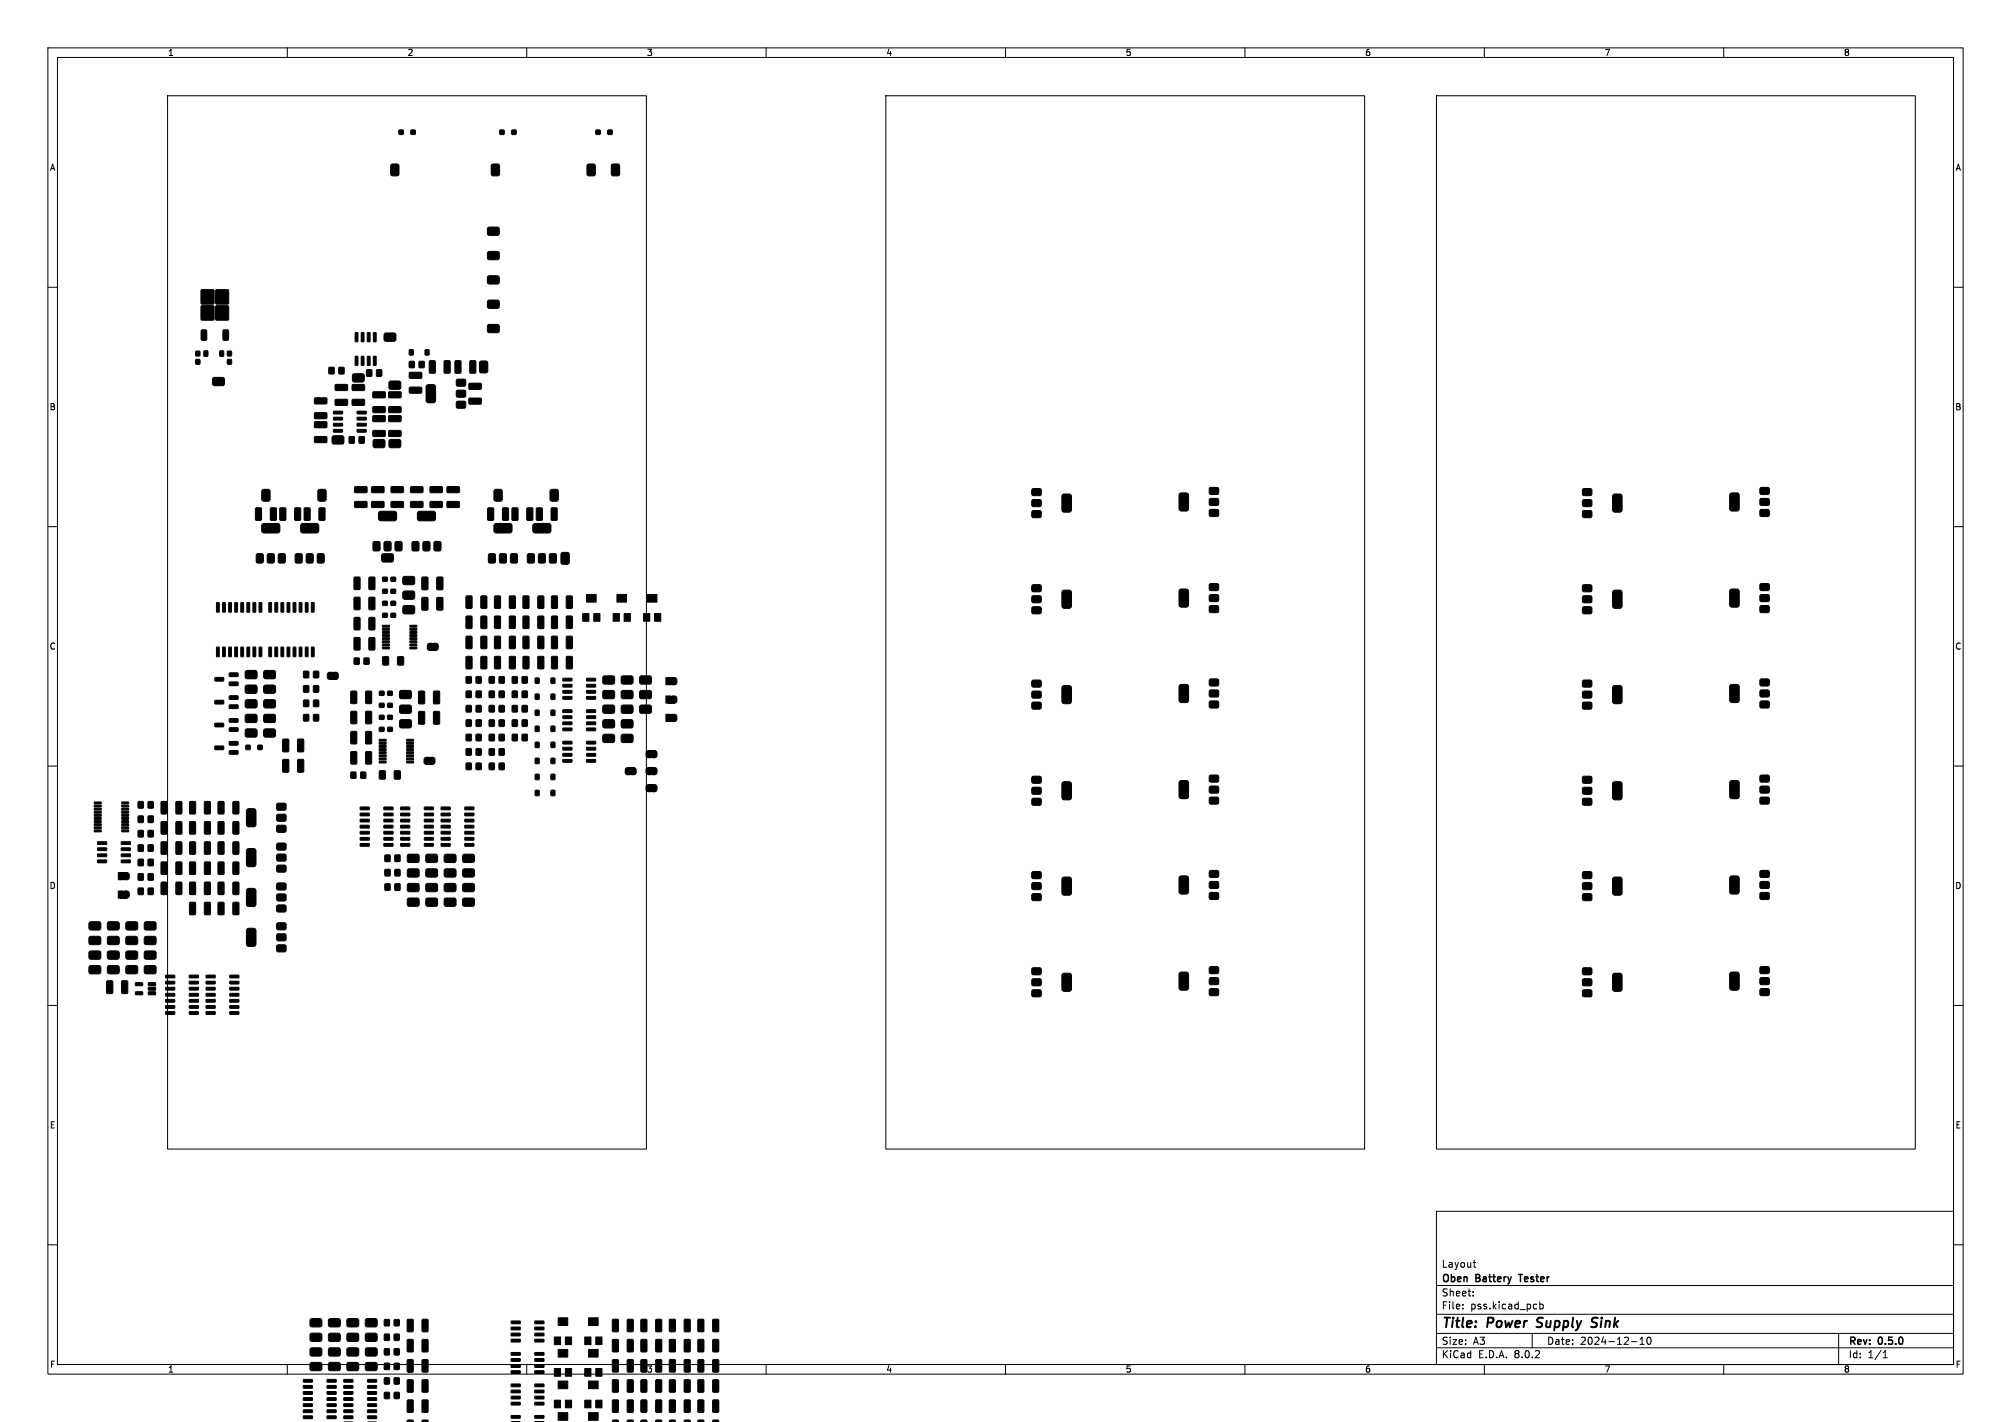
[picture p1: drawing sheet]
<svg xmlns="http://www.w3.org/2000/svg" width="420mm" height="297mm" viewBox="0 0 420 297" stroke-linecap="round" stroke-linejoin="round" font-family="sans-serif">
<defs><g id="words">
<g font-size="2.8">
<text x="301" y="277.9">Title:</text>
<text x="310.6" y="277.9">Power</text>
<text x="321.8" y="277.9">Supply</text>
<text x="334.1" y="277.9">Sink</text>
</g>
<g font-size="2.1">
<text x="301" y="268.2">Oben</text>
<text x="301" y="265">Layout</text>
<text x="308.3" y="268.2">Battery</text>
<text x="318" y="268.2">Tester</text>
<text x="301" y="273.7">File:</text>
<text x="301" y="271">Sheet:</text>
<text x="307.1" y="273.7">pss.kicad_pcb</text>
<text x="301" y="281.1">Size:</text>
<text x="307.6" y="281.1">A3</text>
<text x="323" y="281.1">Date:</text>
<text x="330" y="281.1">2024-12-10</text>
<text x="386" y="281.3">Rev:</text>
<text x="392.4" y="281.3">0.5.0</text>
<text x="301" y="283.9">KiCad</text>
<text x="308.7" y="283.9">E.D.A.</text>
<text x="316.3" y="283.9">8.0.2</text>
<text x="386" y="283.9">Id:</text>
<text x="390.1" y="283.9">1/1</text>
</g>
<g font-size="1.8">
<text x="35" y="11.9">1</text>
<text x="85" y="11.9">2</text>
<text x="135" y="11.9">3</text>
<text x="185" y="11.9">4</text>
<text x="235" y="11.9">5</text>
<text x="285" y="11.9">6</text>
<text x="335" y="11.9">7</text>
<text x="385" y="11.9">8</text>
<text x="10.3" y="35.9">A</text>
<text x="408.3" y="35.9">A</text>
<text x="10.3" y="85.9">B</text>
<text x="408.2" y="85.9">B</text>
<text x="10.3" y="135.9">C</text>
<text x="408.2" y="135.9">C</text>
<text x="10.3" y="185.9">D</text>
<text x="408.2" y="185.9">D</text>
<text x="10.3" y="235.9">E</text>
<text x="408.3" y="235.9">E</text>
<text x="10.3" y="285.9">F</text>
<text x="35" y="286.9">1</text>
<text x="85" y="286.9">2</text>
<text x="135" y="286.9">3</text>
<text x="185" y="286.9">4</text>
<text x="235" y="286.9">5</text>
<text x="285" y="286.9">6</text>
<text x="335" y="286.9">7</text>
<text x="385" y="286.9">8</text>
<text x="408.3" y="285.9">F</text>
</g>
</g></defs>
<g fill="none" stroke="#000" stroke-width=".21">
<path d="M10 10h400v277h-400zM12 12h396v273h-396zM35 20h100v220h-100zM60 10v2M110 10v2M160 10v2M185 20h100v220h-100zM210 10v2M260 10v2M300 20h100v220h-100zM310 10v2M360 10v2"/>
<path d="M10 60h2M408 60h2M10 110h2M408 110h2M10 160h2M408 160h2M10 210h2M408 210h2M10 260h2M300 253h108v32h-108zM408 260h2M300 278.5h108"/>
<path d="M300 274.5h108M300 268.5h108M305.5 273.2v.2M305.5 272.5v.1M307.7 270.5v.2M307.7 269.8v.1M307.7 263.7h.5M307.9 264.6l.3 .1M320 278.5v3M321.6 271.9v1.5M321.6 272.5l.4-.1 .3 .3-.1 .6h-.6M342.5 279.7l.4-.4v1.5"/>
<path d="M344.2 279.4l.1-.1a.8 .8 0 0 1 .5 .7 .8 .8 0 0 1-.5 .8 .99 .99 0 0 1-.1-1.4zM384 278.5v6.5M60 285v2M110 285v2M160 285v2M210 285v2M260 285v2M300 281.5h108M310 285v2M340.7 280.2h1.2M342.5 280.8h.9M360 285v2"/>
<path d="M393.3 283.6h.9M393.3 282.5l.4-.4v1.5"/>
</g>
<path d="M320.9 277.1l.2 .1M321.2 275.4l-.1 .6M333.4 277a.85 .85 0 0 1-1.1 .1M333.4 275.2l-.7 .1-.2 .5 .1 .3 .7 .2" fill="none" stroke="#000" stroke-width=".4"/>
<path d="M317.1 266.2h.9" fill="none" stroke="#000" stroke-width=".3"/>
<path d="M89.7 134.3h1.3v1.5h-1.3zM68.9 140.4h1.3v1.5h-1.3zM89.1 158.2h1.3v1.5h-1.3zM135.4 156.8h1.3v1.5h-1.3zM139.6 141.5h1.3v1.5h-1.3zM139.6 145.4h1.3v1.5h-1.3zM139.6 149.2h1.3v1.5h-1.3zM131.1 160.3h1.3v1.5h-1.3zM135.4 160.3h1.3v1.5h-1.3zM135.4 163.9h1.3v1.5h-1.3zM25.2 186.1h1.3v1.5h-1.3zM25.2 182.3h1.3v1.5h-1.3z" fill="#000"/>
<g fill="#000" stroke="#000" stroke-width=".21">
<path d="M81.7 34.4l.3-.2h.9l.4 .2v1.9l-.1 .4h-1.2l-.3-.1zM83.3 27.2h.9v.8h-.9zM85.8 27.2h.9v.8h-.9zM102.7 34.4l.3-.2h.9l.4 .2v1.9l-.1 .4h-1.2l-.3-.1zM104.4 27.2h.9v.8h-.9zM106.9 27.2h.9v.8h-.9zM122.7 34.4l.3-.2h.9l.4 .2v1.9l-.1 .4h-1.2l-.3-.1zM124.5 27.2h.8v.8h-.8zM127 27.2h.8v.8h-.8zM127.7 34.4l.4-.2h.9l.3 .2 .1 1.9-.2 .4h-1.1l-.4-.1zM101.9 57.8l.3-.2 1.9 .1 .2 .3-.1 1.2-.3 .1h-1.9l-.2-.4zM101.9 52.7l.3-.2 1.9 .1 .2 .3-.1 1.2-.3 .2-1.9-.1-.2-.4z"/>
<path d="M101.9 47.6l.3-.2 1.9 .1 .2 .4-.1 1.1-.3 .2-1.9-.1-.2-.4zM40.9 75.1h.8v.9h-.8zM40.9 73.4h.8v.9h-.8zM42 63.9h2.6v2.9h-2.6zM42 60.6h2.6v2.9h-2.6zM42.1 69l.8-.1 .3 .1v1.8l-.2 .3h-.8l-.2-.2zM42.6 73.3h.8v1.1h-.8zM45.1 63.9h2.6v2.9h-2.6zM45.1 60.6h2.6v2.9h-2.6zM45.9 73.3h.8v1.1h-.8zM46.6 69l.9-.1 .2 .1v1.8l-.1 .3h-.8l-.2-.2zM47.5 75.1h.8v.9h-.8z"/>
<path d="M47.5 73.4h.8v.9h-.8zM68.7 76.8h1v1.3h-1zM70.8 76.8h1v1.3h-1zM74.2 69.5h.5v1.9l-.5-.1zM74.2 74.4l.5 .1v1.8h-.5zM75.5 69.5h.5l-.1 1.9-.5-.1zM75.5 74.4l.5 .1-.1 1.8h-.5zM73.7 78.2l.3-.1h1.9l.2 .4-.1 1.1-.3 .2-1.9-.1-.2-.3zM76.6 77.3h1v1.3h-1zM76.7 69.5h.6l-.1 1.9-.5-.1zM76.7 74.4l.6 .1-.1 1.8h-.5zM78 69.5h.6l-.1 1.9-.5-.1z"/>
<path d="M78 74.4l.6 .1-.1 1.8h-.5zM78.7 77.3h1v1.3h-1zM80.3 69.7l.3-.2 1.9 .1 .2 .4-.1 1.1-.3 .2-1.9-.1-.2-.3zM85.5 73.1h.8v1h-.8zM85.5 75.5h1v1.3h-1zM85.5 77.8h2.4l.2 .2v.9l-.2 .1h-2.3l-.1-.2zM87.6 75.5h1v1.3h-1zM88.8 73.1h.8v1h-.8zM89.7 75.4l1-.1 .2 .2v2.2l-.1 .2-.9 .1-.2-.2zM92.8 75.4l1-.1 .2 .2v2.2l-.1 .2-.9 .1-.2-.2zM95.1 75.4l.9-.1 .3 .2v2.2l-.2 .2-.9 .1-.2-.2zM98.2 75.4l.9-.1 .3 .2v2.2l-.2 .2-.9 .1-.2-.2z"/>
<path d="M100.3 75.5l1.2-.1 .3 .2 .1 1.9-.2 .3-1.1 .1-.4-.2-.1-1.9zM101.9 67.9l.3-.2 1.9 .1 .2 .4-.1 1.1-.3 .2-1.9-.1-.2-.3zM101.9 62.8l.3-.1h1.9l.2 .4-.1 1.1-.3 .2-1.9-.1-.2-.3zM44.5 79l.3-.2 1.9 .1 .2 .3-.1 1.2-.3 .2-1.9-.1-.2-.4zM65.7 91.2h2.4l.2 .2v.9l-.3 .2-2.2-.1-.2-.2zM65.7 88.1h2.4l.2 .2v.9l-.3 .2-2.2-.1-.2-.2zM65.7 86.3l2.4-.1 .2 .2v.9l-.3 .2h-2.2l-.2-.3zM65.7 83.2l2.4-.1 .2 .2v.9l-.3 .2h-2.2l-.2-.3zM69.4 91.2l.4-.2 1.9 .1 .1 .3v1.2l-.4 .2-1.9-.1-.2-.4zM69.7 89.7h1.8l.1 .5-1.9 .1zM69.7 88.5l1.8-.1 .1 .5-1.9 .1zM69.7 87.2l1.8-.1 .1 .5-1.9 .1z"/>
<path d="M69.7 85.9h1.8l.1 .5-1.9 .1zM70 83.5l2.5-.1 .1 .2v.9l-.2 .2h-2.3l-.1-.3zM70 80.4l2.5-.1 .1 .2v.9l-.2 .2h-2.3l-.1-.3zM72.9 91.2h1.1v1.3h-1.1zM74.6 85.9h1.8l.1 .5-1.8 .1zM74.6 87.2l1.8-.1 .1 .5-1.8 .1zM74.6 88.5l1.8-.1 .1 .5-1.8 .1zM74.6 89.7h1.8l.1 .5-1.8 .1zM75 91.2h1.1v1.3h-1.1zM73.6 80.4l2.4-.1 .2 .2-.1 .9-.2 .2h-2.2l-.2-.3zM73.6 83.5l2.4-.1 .2 .2-.1 .9-.2 .2h-2.2l-.2-.3zM78 91.9l.3-.1 1.9 .1 .2 .3-.1 1.1-.3 .2-1.9-.1-.2-.3z"/>
<path d="M77.9 90l2.4-.1 .2 .2v.9l-.3 .2h-2.2l-.2-.3zM77.9 86.9l2.4-.1 .2 .2v.9l-.3 .2h-2.2l-.2-.3zM77.9 85l2.4-.1 .2 .3v.9l-.3 .1h-2.2l-.2-.2zM77.9 81.9l2.4-.1 .2 .3v.9l-.3 .1h-2.2l-.2-.2zM81.3 91.9l.3-.1 1.9 .1 .2 .3-.1 1.1-.3 .2-1.9-.1-.2-.3zM81.3 79.8l.3-.2 1.9 .1 .2 .3-.1 1.2-.3 .1-1.9-.1-.2-.3zM81.2 85l2.4-.1 .2 .3v.9l-.3 .1h-2.2l-.2-.2zM81.2 81.9l2.4-.1 .2 .3v.9l-.3 .1h-2.2l-.2-.2zM81.2 86.9l2.4-.1 .2 .2v.9l-.3 .2h-2.2l-.2-.3zM81.2 90l2.4-.1 .2 .2v.9l-.3 .2h-2.2l-.2-.3zM85.5 80.9h2.4l.2 .2v.9l-.2 .1h-2.3l-.1-.2zM89.1 80.5l.3-.2h1.1l.4 .3 .1 3-.3 .5h-1.3l-.4-.2v-3.1z"/>
<path d="M95.3 79.3l.4-.1h1.4l.2 .4-.1 .9-.3 .2-1.5-.1-.1-.3zM95.4 81.5h1.7l.2 .4-.1 .9-.3 .2-1.5-.1-.1-.3v-.9zM95.3 83.9l.4-.1h1.4l.2 .4-.1 .9-.3 .2-1.5-.1-.1-.3zM98 83.2l2.4-.1 .1 .3v.9l-.2 .1h-2.2l-.2-.2zM98 80.1l2.4-.1 .1 .3v.9l-.2 .1h-2.2l-.2-.2zM53.6 115.8l.3-.2h.8l.2 .2 .1 1.4-.2 .4h-.9l-.3-.1zM53.4 106.1h1l.2 .1v2.3l-.1 .2h-.9l-.2-.2zM54.8 109.5l.4-.2 3 .1 .2 .3v1.4l-.4 .2h-3.1l-.2-.5v-1.1zM54.8 102.3l1.2-.1 .3 .2 .1 1.9-.2 .3-1.1 .1-.4-.2v-1.9zM55.9 115.8l.3-.2h.8l.2 .2 .1 1.4-.2 .4h-.9l-.3-.1zM56.5 106.1h1l.2 .1v2.3l-.1 .2h-.9l-.2-.2zM58.5 106.1h1l.2 .1v2.3l-.1 .2h-.9l-.3-.2z"/>
<path d="M58.2 115.8l.3-.2h.8l.2 .2 .1 1.4-.2 .4h-.9l-.3-.1zM61.6 106.1h1l.2 .1v2.3l-.1 .2h-.9l-.3-.2zM61.7 115.8l.3-.2h.9l.2 .2v1.4l-.1 .4h-1l-.3-.1zM62.9 109.5l.4-.2 3 .1 .3 .3-.1 1.4-.4 .2h-3.1l-.2-.5v-1.1zM63.6 106.1h.9l.3 .1v2.3l-.2 .2h-.9l-.2-.2zM64 115.8l.3-.2h.9l.2 .2v1.4l-.1 .4h-1l-.3-.1zM66.7 106.1h.9l.3 .1v2.3l-.2 .2h-.9l-.2-.2zM66.3 115.8l.3-.2h.9l.2 .2v1.4l-.1 .4h-1l-.3-.1zM66.5 102.3l1.2-.1 .3 .2 .1 1.9-.2 .3-1.1 .1-.3-.2-.1-1.9zM74.1 104.8l2.4-.1 .2 .3v.9l-.3 .1h-2.2l-.2-.2zM74.1 101.7l2.4-.1 .2 .3v.9l-.3 .1h-2.2l-.2-.2zM78 113.2l.3-.1h.8l.2 .1 .1 1.5-.2 .3-.9 .1-.3-.2z"/>
<path d="M79.2 106.9l.3-.1h3.1l.2 .4v1.3l-.5 .3-3-.1-.3-.4v-1.1zM79.8 115.8l.3-.2 1.9 .1 .2 .4-.1 1.1-.3 .2-1.9-.1-.2-.3zM77.7 101.7l2.4-.1 .1 .3v.9l-.2 .1h-2.3l-.1-.2zM77.7 104.8l2.4-.1 .1 .3v.9l-.2 .1h-2.3l-.1-.2zM80.3 113.2l.3-.1h.8l.2 .1 .1 1.5-.2 .3-.9 .1-.3-.2zM82.6 113.2l.3-.1h.8l.2 .1 .1 1.5-.2 .3-.9 .1-.3-.2zM81.7 101.7l2.4-.1 .2 .3v.9l-.3 .1h-2.2l-.2-.2zM81.7 104.8l2.4-.1 .2 .3v.9l-.3 .1h-2.2l-.2-.2zM86.1 113.2l.3-.1h.8l.2 .1 .1 1.5-.1 .3-1 .1-.3-.2zM87.3 106.9l.4-.1h3l.3 .4-.1 1.3-.4 .3-3.1-.1-.2-.4v-1.1zM85.8 101.7l2.4-.1 .2 .3-.1 .9-.2 .1h-2.2l-.2-.2zM85.8 104.8l2.4-.1 .2 .3-.1 .9-.2 .1h-2.2l-.2-.2z"/>
<path d="M88.4 113.2l.3-.1h.8l.2 .1 .1 1.5-.1 .3-1 .1-.3-.2zM90.7 113.2l.3-.1h.8l.2 .1 .1 1.5-.1 .3-1 .1-.3-.2zM89.8 101.7l2.5-.1 .1 .3v.9l-.2 .1h-2.3l-.1-.2zM89.8 104.8l2.5-.1 .1 .3v.9l-.2 .1h-2.3l-.1-.2zM93.4 104.8l2.4-.1 .2 .3v.9l-.3 .1h-2.2l-.2-.2zM93.4 101.7l2.4-.1 .2 .3v.9l-.3 .1h-2.2l-.2-.2zM101.9 106.1h1l.2 .1v2.3l-.1 .2h-.9l-.3-.2zM102.1 115.8l.3-.2h.8l.2 .2 .1 1.4-.2 .4h-.9l-.3-.1zM103.2 102.4l.4-.2h.9l.3 .2 .1 1.9-.2 .3-1.1 .1-.4-.2zM103.3 109.5l.3-.2 3.1 .1 .2 .3v1.4l-.5 .2h-3l-.3-.5 .1-1.1zM104.4 115.8l.3-.2h.8l.2 .2 .1 1.4-.2 .4h-.9l-.3-.1zM105 106.1h1l.2 .1v2.3l-.1 .2h-.9l-.3-.2z"/>
<path d="M106.7 115.8l.3-.2h.8l.2 .2 .1 1.4-.2 .4h-.9l-.3-.1zM107 106.1h1l.2 .1v2.3l-.2 .2h-.8l-.3-.2zM110.2 115.8l.3-.2h.9l.1 .2 .1 1.4-.1 .4h-1l-.3-.1zM110.1 106.1h1l.2 .1v2.3l-.2 .2h-.8l-.3-.2zM111.4 109.5l.4-.2 3 .1 .3 .3-.1 1.4-.4 .2h-3.1l-.2-.5v-1.1zM112.5 115.8l.3-.2h.9l.1 .2 .1 1.4-.1 .4h-1l-.3-.1zM112.1 106.1h.9l.3 .1v2.3l-.2 .2h-.9l-.2-.2zM114.8 115.8l.3-.2h.8l.2 .2 .1 1.4-.1 .4h-1l-.3-.1zM115 102.3l1.2-.1 .3 .2 .1 1.9-.2 .3-1.1 .1-.4-.2v-1.9zM115.2 106.1h.9l.3 .1v2.3l-.2 .2h-.9l-.2-.2zM117.3 115.5l1.2-.1 .3 .1 .1 1.9-.2 .4-1.1 .1-.4-.2-.1-1.9zM215.6 106.7h1.7l.2 .3-.1 1-.3 .1h-1.5l-.1-.3v-.9z"/>
<path d="M215.6 104.4h1.7l.2 .3-.1 1-.3 .1h-1.5l-.1-.3v-.9zM215.5 102.2l.3-.2 1.5 .1 .2 .3-.1 1-.3 .1h-1.5l-.1-.3zM221.9 103.3l.3-.1h1.1l.4 .2 .1 3.1-.3 .4-1.3 .1-.4-.3v-3zM246.4 103.1l.2-.1 1.1-.1 .5 .3v3l-.2 .5h-1.4l-.3-.2-.1-3.1zM252.7 101.9h1.7l.1 .3v.9l-.3 .2-1.5-.1-.2-.3v-.8zM252.7 104.2h1.7l.1 .3v.9l-.3 .2-1.5-.1-.2-.3v-.8zM252.7 106.5h1.7l.1 .3v.9l-.3 .2-1.5-.1-.2-.3v-.8zM330.6 106.7h1.7l.2 .3-.1 1-.3 .1h-1.5l-.1-.3v-.9zM330.6 104.4h1.7l.2 .3-.1 1-.3 .1h-1.5l-.1-.3v-.9zM330.6 102.1h1.7l.2 .3-.1 1-.3 .1h-1.5l-.1-.3v-.9zM336.9 103.3l.4-.1h1l.4 .2 .1 3.1-.3 .4-1.3 .1-.4-.3v-3zM361.4 103.1l.3-.2h1l.5 .3v3l-.2 .5h-1.4l-.3-.2-.1-3.1z"/>
<path d="M367.6 101.9l.3-.1 1.5 .1 .1 .3v.9l-.3 .2-1.5-.1-.2-.3zM367.6 104.2l.3-.1 1.5 .1 .1 .3v.9l-.3 .2-1.5-.1-.2-.3zM367.6 106.5l.3-.1 1.5 .1 .1 .3v.9l-.3 .2-1.5-.1-.2-.3zM45.2 125.9h.6l-.1 2-.5-.1zM45.2 135.2h.6l-.1 2-.5-.1zM46.5 125.9h.6l-.1 2-.5-.1zM46.5 135.2h.6l-.1 2-.5-.1zM47.8 125.9h.5v2l-.5-.1zM47.8 135.2h.5v2l-.5-.1zM49.1 125.9h.5l-.1 2-.5-.1zM49.1 135.2h.5l-.1 2-.5-.1zM50.3 125.9h.6l-.1 2-.5-.1z"/>
<path d="M50.3 135.2h.6l-.1 2-.5-.1zM51.6 125.9h.5v2l-.5-.1zM51.6 135.2h.5v2l-.5-.1zM52.9 125.9h.5l-.1 2-.5-.1zM52.9 135.2h.5l-.1 2-.5-.1zM54.1 125.9h.6l-.1 2-.5-.1zM54.1 135.2h.6l-.1 2-.5-.1zM56.2 135.2h.5l-.1 2-.5-.1zM56.2 125.9h.5l-.1 2-.5-.1zM57.4 135.2h.6l-.1 2-.5-.1zM57.4 125.9h.6l-.1 2-.5-.1zM58.7 135.2h.6l-.1 2-.5-.1z"/>
<path d="M58.7 125.9h.6l-.1 2-.5-.1zM60 135.2h.5l-.1 2-.5-.1zM60 125.9h.5l-.1 2-.5-.1zM61.2 135.2h.6l-.1 2-.5-.1zM61.2 125.9h.6l-.1 2-.5-.1zM62.5 135.2h.6l-.1 2-.5-.1zM62.5 125.9h.6l-.1 2-.5-.1zM63.8 135.2h.5v2l-.5-.1zM63.8 125.9h.5v2l-.5-.1zM65.1 135.2h.5l-.1 2-.5-.1zM65.1 125.9h.5l-.1 2-.5-.1zM74 137.5h1v1.2h-1z"/>
<path d="M74 133.2l1-.1 .2 .2v2.2l-.1 .3h-.9l-.3-.2zM74 120.6l1-.1 .2 .2v2.2l-.1 .2-.9 .1-.3-.2zM74 129l1-.1 .2 .2v2.2l-.1 .3h-.9l-.3-.2zM74 124.8l1-.1 .2 .2v2.2l-.1 .3h-.9l-.3-.2zM76 137.5h1v1.2h-1zM77.1 133.2l1-.1 .2 .2v2.2l-.1 .3h-.9l-.3-.2zM77.1 120.6l1-.1 .2 .2v2.2l-.1 .2-.9 .1-.3-.2zM77.1 129l1-.1 .2 .2v2.2l-.1 .3h-.9l-.3-.2zM77.1 124.8l1-.1 .2 .2v2.2l-.1 .3h-.9l-.3-.2zM79.9 128.1h1v.8h-1zM79.9 123.1h1v.8h-1zM79.9 120.6h1v.8h-1z"/>
<path d="M79.9 125.6h1v.8h-1zM79.9 137.2h1.2v1.7h-1.2zM79.9 135.2l1.4-.1v.4h-1.4zM79.9 134.5h1.4v.3l-1.4 .1zM79.9 133.9l1.4-.1v.4h-1.4zM79.9 133.2h1.4v.3l-1.4 .1zM79.9 132.6l1.4-.1v.4h-1.4zM79.9 131.9h1.4v.3l-1.4 .1zM79.9 131.3l1.4-.1v.4h-1.4zM79.9 130.6h1.4v.3l-1.4 .1zM81.7 128.1h.9v.8h-.9zM81.7 123.1h.9v.8h-.9z"/>
<path d="M81.7 120.6h.9v.8h-.9zM81.7 125.6h.9v.8h-.9zM83.1 137.2h1.1v1.7h-1.1zM84.2 120.6l.3-.2 1.9 .1 .2 .3-.1 1.2-.3 .1-1.9-.1-.2-.3zM84.2 123.6l.3-.2 1.9 .1 .2 .4-.1 1.1-.3 .2-1.9-.1-.2-.3zM84.2 126.7l.3-.2 1.9 .1 .2 .3-.1 1.2-.3 .1-1.9-.1-.2-.3zM85.6 130.6h1.4l.1 .3-1.4 .1zM85.6 131.3l1.4-.1 .1 .4h-1.4zM85.6 131.9h1.4l.1 .3-1.4 .1zM85.6 132.6l1.4-.1 .1 .4h-1.4zM85.6 133.2h1.4l.1 .3-1.4 .1zM85.6 133.9l1.4-.1 .1 .4h-1.4z"/>
<path d="M85.6 134.5h1.4l.1 .3-1.4 .1zM85.6 135.2l1.4-.1 .1 .4h-1.4zM88.1 124.8h1l.3 .1v2.3l-.2 .2-.9 .1-.2-.2zM88.1 120.6l1-.1 .3 .2v2.3l-.2 .2h-.9l-.2-.2zM89.4 134.5l.8-.2v1.5h-.5l-.4-.2-.1-.8zM90.5 134.3h.6l.4 .3v.9l-.3 .3h-.7zM91.3 124.8h1l.2 .1v2.3l-.1 .2-1 .1-.2-.2zM91.3 120.6l1-.1 .2 .2v2.3l-.1 .2h-1l-.2-.2zM97.4 128.7l1-.1 .2 .2v2.2l-.2 .3h-.9l-.2-.2zM97.4 132.9h1l.2 .1v2.3l-.2 .2h-.9l-.2-.1zM97.4 137.1h1l.2 .1v2.3l-.2 .2h-.9l-.2-.1zM97.4 124.5l1-.1 .2 .2v2.2l-.2 .3h-.9l-.2-.2z"/>
<path d="M100.5 128.7l.9-.1 .3 .2v2.2l-.2 .3h-.8l-.3-.2zM100.5 132.9h.9l.3 .1v2.3l-.2 .2h-.8l-.3-.1zM100.5 137.1h.9l.3 .1v2.3l-.2 .2h-.8l-.3-.1zM100.5 124.5l.9-.1 .3 .2v2.2l-.2 .3h-.8l-.3-.2zM103.3 137.1h1l.2 .1v2.3l-.1 .2h-.9l-.2-.1zM103.3 132.9h1l.2 .1v2.3l-.1 .2h-.9l-.2-.1zM103.3 124.5l1-.1 .2 .2v2.2l-.1 .3h-.9l-.2-.2zM103.3 128.7l1-.1 .2 .2v2.2l-.1 .3h-.9l-.2-.2zM106.4 137.1h1l.2 .1 .1 2.3-.2 .2h-.9l-.2-.1zM106.4 132.9h1l.2 .1 .1 2.3-.2 .2h-.9l-.2-.1zM106.4 124.5l1-.1 .2 .2 .1 2.2-.2 .3h-.9l-.2-.2zM106.4 128.7l1-.1 .2 .2 .1 2.2-.2 .3h-.9l-.2-.2z"/>
<path d="M109.3 137.1h.9l.3 .1v2.3l-.2 .2h-.8l-.3-.1zM109.3 128.7l.9-.1 .3 .2v2.2l-.2 .3h-.8l-.3-.2zM109.3 132.9h.9l.3 .1v2.3l-.2 .2h-.8l-.3-.1zM109.3 124.5l.9-.1 .3 .2v2.2l-.2 .3h-.8l-.3-.2zM112.4 137.1h1l.2 .1v2.3l-.2 .2h-.9l-.2-.1zM112.4 128.7l1-.1 .2 .2v2.2l-.2 .3h-.9l-.2-.2zM112.4 132.9h1l.2 .1v2.3l-.2 .2h-.9l-.2-.1zM112.4 124.5l1-.1 .2 .2v2.2l-.2 .3h-.9l-.2-.2zM115.2 128.7l1-.1 .2 .2 .1 2.2-.2 .3h-.9l-.2-.2zM115.2 124.5l1-.1 .2 .2 .1 2.2-.2 .3h-.9l-.2-.2zM115.2 137.1h1l.2 .1 .1 2.3-.2 .2h-.9l-.2-.1zM115.2 132.9h1l.2 .1 .1 2.3-.2 .2h-.9l-.2-.1z"/>
<path d="M118.3 128.7l1-.1 .2 .2v2.2l-.1 .3h-.9l-.2-.2zM118.3 124.5l1-.1 .2 .2v2.2l-.1 .3h-.9l-.2-.2zM118.3 137.1h1l.2 .1v2.3l-.1 .2h-.9l-.2-.1zM118.3 132.9h1l.2 .1v2.3l-.1 .2h-.9l-.2-.1zM121.7 128.2h1.3v1.6h-1.3zM122.5 124.2h2v1.6h-2zM124 128.2h1.3v1.6h-1.3zM128.1 128.2h1.3v1.6h-1.3zM128.8 124.2h2v1.6h-2zM130.3 128.2h1.3v1.6h-1.3zM134.4 128.2h1.3v1.6h-1.3zM135.2 124.2h2v1.6h-2z"/>
<path d="M136.7 128.2h1.3v1.6h-1.3zM215.6 126.8h1.7l.2 .3-.1 1-.3 .1-1.5-.1-.1-.3v-.8zM215.6 124.5h1.7l.2 .3-.1 1-.3 .1-1.5-.1-.1-.3v-.8zM215.6 122.2h1.7l.2 .3-.1 1-.3 .1-1.5-.1-.1-.3v-.8zM221.9 123.4l.3-.1h1.1l.4 .2 .1 3.1-.3 .4h-1.3l-.4-.2v-3zM246.4 123.2l.2-.2h1.1l.5 .3v3l-.2 .5h-1.4l-.3-.2-.1-3.1zM252.7 121.9h1.7l.1 .3v1l-.3 .2-1.5-.1-.2-.3v-.9zM252.7 124.2h1.7l.1 .3v1l-.3 .2-1.5-.1-.2-.3v-.9zM252.7 126.5h1.7l.1 .3v1l-.3 .2-1.5-.1-.2-.3v-.9zM330.6 126.8h1.7l.2 .3-.1 1-.3 .1-1.5-.1-.1-.3v-.8zM330.6 124.5h1.7l.2 .3-.1 1-.3 .1-1.5-.1-.1-.3v-.8zM330.6 122.2h1.7l.2 .3-.1 1-.3 .1-1.5-.1-.1-.3v-.8z"/>
<path d="M336.9 123.4l.4-.1h1l.4 .2 .1 3.1-.3 .4h-1.3l-.4-.2v-3zM361.4 123.2l.3-.2h1l.5 .3v3l-.2 .5h-1.4l-.3-.2-.1-3.1zM367.6 122l.3-.1h1.5l.1 .3v1l-.3 .2-1.5-.1-.2-.3zM367.6 124.3l.3-.1h1.5l.1 .3v1l-.3 .2-1.5-.1-.2-.3zM367.6 126.6l.3-.1h1.5l.1 .3v1l-.3 .2-1.5-.1-.2-.3zM44.9 151.1l1.7-.1 .1 .7-.2 .1h-1.5l-.2-.2zM44.9 155.9l1.7-.1 .1 .7-.2 .1h-1.5l-.2-.2zM44.9 141.5h1.7l.1 .7-.2 .1h-1.5l-.2-.2zM44.9 146.3h1.7l.1 .6-.2 .1h-1.5l-.2-.1zM47.9 150.1h1.7l.1 .7-.2 .1h-1.5l-.2-.2zM47.9 152h1.7l.1 .7-.2 .1h-1.5l-.2-.2zM47.9 154.9h1.7l.1 .6-.2 .1h-1.5l-.2-.1z"/>
<path d="M47.9 156.8h1.7l.1 .6-.2 .2-1.5-.1-.2-.2zM47.9 140.6l1.7-.1 .1 .7-.2 .1h-1.5l-.2-.2zM47.9 142.5l1.7-.1 .1 .7-.2 .1h-1.5l-.2-.2zM47.9 145.4l1.7-.1 .1 .7-.2 .1h-1.5l-.2-.2zM47.9 147.3l1.7-.1 .1 .7-.2 .1h-1.5l-.2-.2zM51.4 155.7h.8v.8h-.8zM51.4 149.3h2.1l.2 .3-.1 1.1-.3 .2-1.9-.1-.2-.3v-.9zM51.3 152.4l.3-.2 1.9 .1 .2 .4-.1 1.1-.3 .2-1.9-.1-.2-.4zM51.3 143.3l.3-.2 1.9 .1 .2 .3-.1 1.1-.3 .2-1.9-.1-.2-.3zM51.3 146.3l.3-.2 1.9 .1 .2 .4-.1 1.1-.3 .2-1.9-.1-.2-.4zM51.3 140.2l.3-.2 1.9 .1 .2 .4-.1 1.1-.3 .2-1.9-.1-.2-.4zM53.9 155.7h.8v.8h-.8z"/>
<path d="M55.2 149.3h2.2l.1 .3v1.1l-.4 .2-1.9-.1-.2-.3v-.9zM55.1 143.3l.4-.2 1.9 .1 .1 .3v1.1l-.4 .2-1.9-.1-.2-.3zM55.1 146.3l.4-.2 1.9 .1 .1 .4v1.1l-.4 .2-1.9-.1-.2-.4zM55.1 140.2l.4-.2 1.9 .1 .1 .4v1.1l-.4 .2-1.9-.1-.2-.4zM55.1 152.4l.4-.2 1.9 .1 .1 .4v1.1l-.4 .2-1.9-.1-.2-.4zM59.1 154.4l1-.1 .2 .2v2.3l-.1 .2h-.9l-.3-.1zM62.2 154.4l1-.1 .2 .2 .1 2.3-.2 .2h-.9l-.3-.1zM63.4 149.3h1.1v1.3h-1.1zM63.4 146.2h1.1v1.4h-1.1zM63.4 140.2h1.1v1.3h-1.1zM63.4 143.2h1.1v1.3h-1.1zM65.5 149.3h1v1.3h-1z"/>
<path d="M65.5 146.2h1v1.4h-1zM65.5 140.2h1v1.3h-1zM65.5 143.2h1v1.3h-1zM68.5 140.5l.9-.1v1.5h-.6l-.4-.2v-.8zM69.7 140.4h.5l.4 .2v.9l-.2 .4h-.7zM73.3 148.6l1-.1 .2 .2v2.2l-.1 .3h-.9l-.2-.2zM73.3 152.8l1-.1 .2 .2v2.2l-.1 .3h-.9l-.2-.2zM73.3 157h1l.2 .1v2.3l-.1 .2h-.9l-.2-.1zM73.3 144.4l1-.1 .2 .2v2.2l-.1 .3h-.9l-.2-.2zM76.4 148.6l1-.1 .2 .2v2.2l-.1 .3h-.9l-.2-.2zM76.4 152.8l1-.1 .2 .2v2.2l-.1 .3h-.9l-.2-.2zM76.4 157h1l.2 .1v2.3l-.1 .2h-.9l-.2-.1z"/>
<path d="M76.4 144.4l1-.1 .2 .2v2.2l-.1 .3h-.9l-.2-.2zM79.3 144.4h.9v.8h-.9zM79.3 151.9h.9v.8h-.9zM79.3 149.4h.9v.8h-.9zM79.3 146.9h.9v.8h-.9zM79.2 159h1.4v.3l-1.4 .1zM79.2 158.3h1.4v.3l-1.4 .1zM79.2 157.7h1.4v.3l-1.4 .1zM79.2 157h1.4v.3l-1.4 .1zM79.2 156.4h1.4v.3l-1.4 .1zM79.2 155.7h1.4v.3l-1.4 .1zM79.2 155.1h1.4v.3l-1.4 .1z"/>
<path d="M79.2 154.4h1.4v.3l-1.4 .1zM81 144.4h.9v.8h-.9zM81 151.9h.9v.8h-.9zM81 149.4h.9v.8h-.9zM81 146.9h.9v.8h-.9zM83.6 150.4h2.2l.1 .3-.1 1.2-.3 .1h-1.9l-.2-.4v-.9zM83.5 147.4l.4-.2 1.9 .1 .1 .4-.1 1.1-.3 .2-1.9-.1-.2-.3zM83.5 144.4l.4-.2 1.9 .1 .1 .3-.1 1.2-.3 .1h-1.9l-.2-.4zM84.9 154.4h1.4l.1 .3-1.4 .1zM84.9 155.1h1.4l.1 .3-1.4 .1zM84.9 155.7h1.4l.1 .3-1.4 .1zM84.9 156.4h1.4l.1 .3-1.4 .1z"/>
<path d="M84.9 157h1.4l.1 .3-1.4 .1zM84.9 157.7h1.4l.1 .3-1.4 .1zM84.9 158.3h1.4l.1 .3-1.4 .1zM84.9 159h1.4l.1 .3-1.4 .1zM87.5 144.4l1-.1 .2 .2v2.3l-.1 .2h-1l-.2-.1zM87.5 148.6h1l.2 .1v2.3l-.1 .3h-1l-.2-.2zM88.7 158.3l.9-.1v1.5h-.6l-.4-.3v-.7zM89.9 158.2h.5l.4 .2v.9l-.2 .3-.7 .1zM90.6 144.4l1-.1 .2 .2v2.3l-.1 .2h-.9l-.3-.1zM90.6 148.6h1l.2 .1v2.3l-.1 .3h-.9l-.3-.2zM97.4 156.4h1v1.3h-1zM97.4 141.4h1v1.3h-1z"/>
<path d="M97.4 153.4h1v1.3h-1zM97.4 144.4h1v1.3h-1zM97.4 147.4h1v1.3h-1zM97.4 150.4h1v1.3h-1zM99.5 156.4h1v1.3h-1zM99.5 141.4h1v1.3h-1zM99.5 153.4h1v1.3h-1zM99.5 144.4h1v1.3h-1zM99.5 147.4h1v1.3h-1zM99.5 150.4h1v1.3h-1zM102.2 141.4h1v1.3h-1zM102.2 156.4h1v1.3h-1z"/>
<path d="M102.2 144.4h1v1.3h-1zM102.2 153.4h1v1.3h-1zM102.2 147.4h1v1.3h-1zM102.2 150.4h1v1.3h-1zM104.3 141.4h1v1.3h-1zM104.3 156.4h1v1.3h-1zM104.3 144.4h1v1.3h-1zM104.3 153.4h1v1.3h-1zM104.3 147.4h1v1.3h-1zM104.3 150.4h1v1.3h-1zM107 153.4h1v1.3h-1zM107 150.4h1v1.3h-1z"/>
<path d="M107 141.4h1v1.3h-1zM107 144.4h1v1.3h-1zM107 147.4h1v1.3h-1zM109.1 153.4h1v1.3h-1zM109.1 150.4h1v1.3h-1zM109.1 141.4h1v1.3h-1zM109.1 144.4h1v1.3h-1zM109.1 147.4h1v1.3h-1zM111.8 141.6h.8v1.1h-.8zM111.8 158.4h.8v1.1h-.8zM111.8 155h.8v1.1h-.8zM111.8 148.3h.8v1.1h-.8z"/>
<path d="M111.8 151.7h.8v1.1h-.8zM111.8 145h.8v1.1h-.8zM115.1 141.6h.8v1.1h-.8zM115.1 158.4h.8v1.1h-.8zM115.1 155h.8v1.1h-.8zM115.1 148.3h.8v1.1h-.8zM115.1 151.7h.8v1.1h-.8zM115.1 145h.8v1.1h-.8zM117.6 158.7l1.8-.1 .1 .5-1.9 .1zM117.6 157.4h1.8l.1 .5h-1.9zM117.6 156.1h1.8l.1 .5-1.9 .1zM117.6 154.9l1.8-.1 .1 .5-1.9 .1z"/>
<path d="M117.6 152.1h1.8l.1 .4-1.9 .1zM117.6 150.8h1.8l.1 .5-1.9 .1zM117.6 149.5h1.8l.1 .5-1.9 .1zM117.6 148.3l1.8-.1 .1 .5-1.9 .1zM117.6 145.5h1.8l.1 .5h-1.9zM117.6 144.2h1.8l.1 .5-1.9 .1zM117.6 143l1.8-.1 .1 .5-1.9 .1zM117.6 141.7h1.8l.1 .5h-1.9zM122.5 154.9l1.8-.1 .1 .5-1.8 .1zM122.5 156.1h1.8l.1 .5-1.8 .1zM122.5 157.4h1.8l.1 .5h-1.8zM122.5 158.7l1.8-.1 .1 .5-1.8 .1z"/>
<path d="M122.5 148.3l1.8-.1 .1 .5-1.8 .1zM122.5 149.5h1.8l.1 .5-1.8 .1zM122.5 150.8h1.8l.1 .5-1.8 .1zM122.5 152.1h1.8l.1 .4-1.8 .1zM122.5 141.7h1.8l.1 .5h-1.8zM122.5 143l1.8-.1 .1 .5-1.8 .1zM122.5 144.2h1.8l.1 .5-1.8 .1zM122.5 145.5h1.8l.1 .5h-1.8zM126 141.3l.3-.2 1.9 .1 .2 .4-.1 1.1-.4 .2-1.9-.1-.1-.3zM126 147.4l.3-.2 1.9 .1 .2 .4-.1 1.1-.4 .2-1.9-.1-.1-.3zM126 150.4h2.2l.2 .3-.1 1.2-.4 .1h-1.9l-.1-.4v-.9zM126 153.5l.3-.2 1.9 .1 .2 .4-.1 1.1-.4 .2-1.9-.1-.1-.3z"/>
<path d="M126 144.4l.3-.2 1.9 .1 .2 .3-.1 1.2-.4 .1h-1.9l-.1-.4zM129.8 141.3l.3-.2 1.9 .1 .2 .4-.1 1.1-.3 .2-1.9-.1-.2-.3zM129.9 147.3h2.1l.2 .4-.1 1.1-.3 .2-1.9-.1-.2-.3v-.9zM129.9 150.4h2.1l.2 .3-.1 1.2-.3 .1h-1.9l-.2-.4v-.9zM129.8 144.4l.3-.2 1.9 .1 .2 .3-.1 1.2-.3 .1h-1.9l-.2-.4zM129.9 153.4h2.1l.2 .4-.1 1.1-.3 .2-1.9-.1-.2-.3v-.9zM135.1 156.9l.8-.1v1.5h-.6l-.3-.3-.1-.7zM133.7 141.3l.3-.2 1.9 .1 .2 .4-.1 1.1-.4 .2-1.9-.1-.1-.3zM133.7 144.4l.3-.2 1.9 .1 .2 .3-.1 1.2-.4 .1h-1.9l-.1-.4zM133.7 147.4l.3-.2 1.9 .1 .2 .4-.1 1.1-.4 .2-1.9-.1-.1-.3zM136.2 156.8h.6l.3 .2 .1 .9-.3 .3-.7 .1zM139.1 141.5h1v1.5h-1z"/>
<path d="M139.1 145.4h1v1.5h-1zM139.1 149.2h1v1.5h-1zM140.3 141.5h.6l.4 .3v.9l-.2 .3h-.8zM140.3 145.4h.6l.4 .2v.9l-.2 .3-.8 .1zM140.3 149.2h.6l.4 .2v.9l-.2 .3-.8 .1zM215.5 146.8l.3-.2 1.5 .1 .2 .3-.1 1-.3 .1h-1.5l-.1-.3zM215.5 144.5l.3-.2 1.5 .1 .2 .3-.1 1-.3 .1h-1.5l-.1-.3zM215.5 142.2l.3-.2 1.5 .1 .2 .3-.1 1-.3 .1h-1.5l-.1-.3zM221.9 143.3l.3-.1h1.1l.4 .2 .1 3.1-.3 .4-1.3 .1-.4-.3v-3zM246.4 143.1l.2-.1 1.1-.1 .5 .3v3l-.2 .5h-1.4l-.3-.2-.1-3.1zM252.6 141.9l.3-.1 1.5 .1 .1 .3v.9l-.3 .2-1.5-.1-.2-.3zM252.7 144.2h1.7l.1 .3v.9l-.3 .2-1.5-.1-.2-.3v-.8z"/>
<path d="M252.6 146.5l.3-.1 1.5 .1 .1 .3v.9l-.3 .2-1.5-.1-.2-.3zM330.6 146.7h1.7l.2 .3-.1 1-.3 .1h-1.5l-.1-.3v-.9zM330.6 144.4h1.7l.2 .3-.1 1-.3 .1h-1.5l-.1-.3v-.9zM330.6 142.1h1.7l.2 .3-.1 1-.3 .1h-1.5l-.1-.3v-.9zM336.9 143.3l.4-.1h1l.4 .2 .1 3.1-.3 .4-1.3 .1-.4-.3v-3zM361.4 143.1l.3-.2h1l.5 .3v3l-.2 .5h-1.4l-.3-.2-.1-3.1zM367.6 141.9l.3-.1 1.5 .1 .1 .3v.9l-.3 .2-1.5-.1-.2-.3zM367.6 144.2l.3-.1 1.5 .1 .1 .3v.9l-.3 .2-1.5-.1-.2-.3zM367.6 146.5l.3-.1 1.5 .1 .1 .3v.9l-.3 .2-1.5-.1-.2-.3zM19.7 173.4h1.4v.3h-1.4zM19.7 172.7h1.4v.3l-1.4 .1zM19.7 172.1h1.4v.3h-1.4z"/>
<path d="M19.7 171.4h1.4v.3l-1.4 .1zM19.7 170.8h1.4v.3h-1.4zM19.7 170.1h1.4v.3l-1.4 .1zM19.7 169.5h1.4v.3h-1.4zM19.7 168.8h1.4v.3l-1.4 .1zM19.7 168.2h1.4v.3h-1.4zM19.7 167.5h1.4v.3l-1.4 .1zM20.4 178.4l1.8-.1 .1 .5-1.9 .1zM20.4 177.1h1.8l.1 .5-1.9 .1zM20.4 175.8h1.8l.1 .5-1.9 .1zM25.4 167.5h1.4l.1 .3-1.4 .1zM25.4 168.2h1.4l.1 .3h-1.4z"/>
<path d="M25.4 168.8h1.4l.1 .3-1.4 .1zM25.4 169.5h1.4l.1 .3h-1.4zM25.4 170.1h1.4l.1 .3-1.4 .1zM25.4 170.8h1.4l.1 .3h-1.4zM25.4 171.4h1.4l.1 .3-1.4 .1zM25.4 172.1h1.4l.1 .3h-1.4zM25.4 172.7h1.4l.1 .3-1.4 .1zM25.4 173.4h1.4l.1 .3h-1.4zM25.3 175.8h1.9v.5l-1.8 .1zM25.3 177.1h1.9v.5l-1.8 .1zM25.3 178.4l1.9-.1v.5l-1.8 .1zM28.9 170.5h1v1.3h-1z"/>
<path d="M28.9 176.5h1v1.3h-1zM28.9 173.5h1v1.3h-1zM28.9 167.5h1v1.3h-1zM31 170.5h1v1.3h-1zM31 176.5h1v1.3h-1zM31 173.5h1v1.3h-1zM31 167.5h1v1.3h-1zM33.7 167.5l1-.1 .2 .1v2.3l-.1 .2h-.9l-.3-.1zM33.7 171.7l1-.1 .2 .1v2.3l-.1 .2h-.9l-.3-.1zM33.7 175.9l1-.1 .2 .2v2.2l-.1 .2h-.9l-.3-.1zM36.8 167.5l1-.1 .2 .1v2.3l-.1 .2h-.9l-.3-.1zM36.8 171.7l1-.1 .2 .1v2.3l-.1 .2h-.9l-.3-.1z"/>
<path d="M36.8 175.9l1-.1 .2 .2v2.2l-.1 .2h-.9l-.3-.1zM39.6 171.7l1-.1 .2 .1 .1 2.3-.2 .2h-.9l-.2-.1zM39.6 175.9l1-.1 .2 .2 .1 2.2-.2 .2h-.9l-.2-.1zM39.6 167.5l1-.1 .2 .1 .1 2.3-.2 .2h-.9l-.2-.1zM42.7 171.7l1-.1 .2 .1 .1 2.3-.2 .2h-.9l-.2-.1zM42.7 175.9l1-.1 .2 .2 .1 2.2-.2 .2h-.9l-.2-.1zM42.7 167.5l1-.1 .2 .1 .1 2.3-.2 .2h-.9l-.2-.1zM45.6 171.7l1-.1 .2 .1v2.3l-.1 .2h-.9l-.3-.1zM45.6 167.5l1-.1 .2 .1v2.3l-.1 .2h-.9l-.3-.1zM45.6 175.9l1-.1 .2 .2v2.2l-.1 .2h-.9l-.3-.1zM48.7 171.7l1-.1 .2 .1v2.3l-.1 .2h-.9l-.3-.1zM48.7 167.5l1-.1 .2 .1v2.3l-.1 .2h-.9l-.3-.1z"/>
<path d="M48.7 175.9l1-.1 .2 .2v2.2l-.1 .2h-.9l-.3-.1zM51.6 169l.3-.1h1.1l.4 .3 .1 3-.3 .4-1.3 .1-.4-.3v-3zM57.8 176.2l.3-.1h1.5l.2 .3-.1 1-.3 .2-1.5-.1-.1-.3zM57.8 178.5l.3-.1h1.5l.2 .3-.1 1-.3 .2-1.5-.1-.1-.3zM57.8 167.9l.3-.2 1.5 .1 .2 .3-.1 1-.3 .1h-1.5l-.1-.3zM57.8 170.2l.3-.2 1.5 .1 .2 .3-.1 1-.3 .1h-1.5l-.1-.3zM57.8 172.5l.3-.2 1.5 .1 .2 .3-.1 1-.3 .1h-1.5l-.1-.3zM59.1 158.7l1-.1 .2 .2v2.2l-.1 .3h-.9l-.3-.2zM62.2 158.7l1-.1 .2 .2 .1 2.2-.2 .3h-.9l-.3-.2zM73.3 161.3h1v1.2h-1zM75.4 161.3h1v1.2h-1zM75.2 176.2h1.9v.5l-1.8 .1z"/>
<path d="M75.2 174.9h1.9v.5l-1.8 .1zM75.2 173.7l1.9-.1v.5l-1.8 .1zM75.2 172.4h1.9v.5h-1.8zM75.2 171.1h1.9v.5l-1.8 .1zM75.2 169.9l1.9-.1v.5l-1.8 .1zM75.2 168.6h1.9v.5h-1.8zM79.3 161h1.1v1.7h-1.1zM80.4 178.6h1v1.3h-1zM80.2 168.6h1.8l.1 .5h-1.9zM80.2 169.9l1.8-.1 .1 .5-1.9 .1zM80.2 171.1h1.8l.1 .5-1.9 .1zM80.2 172.4h1.8l.1 .5h-1.9z"/>
<path d="M80.2 173.7l1.8-.1 .1 .5-1.9 .1zM80.2 174.9h1.8l.1 .5-1.9 .1zM80.2 176.2h1.8l.1 .5-1.9 .1zM82.5 178.6h1v1.3h-1zM82.4 161h1.2v1.7h-1.2zM83.7 176.2h1.8l.1 .5-1.9 .1zM83.7 174.9h1.8l.1 .5-1.9 .1zM83.7 173.7l1.8-.1 .1 .5-1.9 .1zM83.7 172.4h1.8l.1 .5h-1.9zM83.7 171.1h1.8l.1 .5-1.9 .1zM83.7 169.9l1.8-.1 .1 .5-1.9 .1zM83.7 168.6h1.8l.1 .5h-1.9z"/>
<path d="M85.2 178.5h2.2l.1 .3v1.2l-.4 .2-1.9-.1-.1-.4v-.9zM88.6 168.6h1.9v.5h-1.8zM88.6 169.9l1.9-.1v.5l-1.8 .1zM88.6 171.1h1.9v.5l-1.8 .1zM88.6 172.4h1.9v.5h-1.8zM88.6 173.7l1.9-.1v.5l-1.8 .1zM88.6 174.9h1.9v.5l-1.8 .1zM88.6 176.2h1.9v.5l-1.8 .1zM89.1 178.5h2.1l.2 .3-.1 1.2-.3 .2-1.9-.1-.2-.4v-.9zM92.1 176.2h1.9v.5l-1.8 .1zM92.1 174.9h1.9v.5l-1.8 .1zM92.1 173.7l1.9-.1v.5l-1.8 .1z"/>
<path d="M92.1 172.4h1.9v.5h-1.8zM92.1 171.1h1.9v.5l-1.8 .1zM92.1 169.9l1.9-.1v.5l-1.8 .1zM92.1 168.6h1.9v.5h-1.8zM92.9 178.5h2.2l.1 .3v1.2l-.4 .2-1.9-.1-.2-.4v-.9zM97.4 159.4h1v1.3h-1zM97.1 168.6h1.8l.1 .5h-1.9zM97.1 169.9l1.8-.1 .1 .5-1.9 .1zM97.1 171.1h1.8l.1 .5-1.9 .1zM97.1 172.4h1.8l.1 .5h-1.9zM97.1 173.7l1.8-.1 .1 .5-1.9 .1zM97.1 174.9h1.8l.1 .5-1.9 .1z"/>
<path d="M97.1 176.2h1.8l.1 .5-1.9 .1zM96.8 178.5h2.1l.2 .3-.1 1.2-.3 .2-1.9-.1-.2-.4v-.9zM99.5 159.4h1v1.3h-1zM102.2 159.4h1v1.3h-1zM104.3 159.4h1v1.3h-1zM111.8 165.1h.8v1.1h-.8zM111.8 161.7h.8v1.1h-.8zM115.1 165.1h.8v1.1h-.8zM115.1 161.7h.8v1.1h-.8zM130.7 160.4l.9-.1v1.5h-.6l-.4-.2v-.8zM131.9 160.3h.5l.4 .3v.9l-.2 .3h-.7zM135.1 160.4l.8-.1v1.5h-.6l-.3-.2-.1-.8z"/>
<path d="M135.1 164l.8-.1v1.5h-.6l-.3-.3-.1-.7zM136.2 160.3h.6l.3 .3 .1 .9-.3 .3h-.7zM136.2 163.9h.6l.3 .2 .1 .9-.3 .3-.7 .1zM215.5 166.9l.3-.2 1.5 .1 .2 .3-.1 1-.3 .1-1.5-.1-.1-.3zM215.6 164.5h1.7l.2 .3-.1 1-.3 .1-1.5-.1-.1-.3v-.8zM215.5 162.3l.3-.2 1.5 .1 .2 .3-.1 1-.3 .1-1.5-.1-.1-.3zM221.9 163.4l.3-.1h1.1l.4 .2 .1 3.1-.3 .4h-1.3l-.4-.2v-3zM246.4 163.2l.2-.2h1.1l.5 .3v3l-.2 .5h-1.4l-.3-.2-.1-3.1zM252.6 162l.3-.1h1.5l.1 .3v1l-.3 .2-1.5-.1-.2-.3zM252.7 164.2h1.7l.1 .3v1l-.3 .2-1.5-.1-.2-.3v-.9zM252.6 166.6l.3-.1h1.5l.1 .3v1l-.3 .2-1.5-.1-.2-.3zM330.6 166.8h1.7l.2 .3-.1 1-.3 .1-1.5-.1-.1-.3v-.8z"/>
<path d="M330.6 164.5h1.7l.2 .3-.1 1-.3 .1-1.5-.1-.1-.3v-.8zM330.6 162.2h1.7l.2 .3-.1 1-.3 .1-1.5-.1-.1-.3v-.8zM336.9 163.4l.4-.1h1l.4 .2 .1 3.1-.3 .4h-1.3l-.4-.2v-3zM361.4 163.2l.3-.2h1l.5 .3v3l-.2 .5h-1.4l-.3-.2-.1-3.1zM367.6 162l.3-.1h1.5l.1 .3v1l-.3 .2-1.5-.1-.2-.3zM367.6 164.3l.3-.1h1.5l.1 .3v1l-.3 .2-1.5-.1-.2-.3zM367.6 166.6l.3-.1h1.5l.1 .3v1l-.3 .2-1.5-.1-.2-.3zM18.6 192.7l.4-.2 1.9 .1 .2 .3-.1 1.2-.4 .2-1.9-.1-.1-.4zM18.7 195.6h2.2l.2 .4-.1 1.1-.4 .2-1.9-.1-.1-.3v-.9zM18.7 198.7h2.2l.2 .3-.1 1.2-.4 .2-1.9-.1-.1-.4v-.9zM20.4 179.7l1.8-.1 .1 .5-1.9 .1zM22.5 192.7l.3-.2 1.9 .1 .2 .3-.1 1.2-.3 .2-1.9-.1-.2-.4z"/>
<path d="M22.6 198.7h2.1l.2 .3-.1 1.2-.3 .2-1.9-.1-.2-.4v-.9zM22.6 195.6h2.1l.2 .4-.1 1.1-.3 .2-1.9-.1-.2-.3v-.9zM24.7 186.1h1v1.5h-1zM24.7 182.3h1v1.5h-1zM26 186.1h.6l.3 .2 .1 .9-.3 .3-.7 .1zM26 182.3h.6l.3 .2 .1 .9-.3 .3-.7 .1zM25.3 179.7l1.9-.1v.5l-1.8 .1zM26.3 192.7l.4-.2 1.9 .1 .2 .3-.1 1.2-.4 .2-1.9-.1-.1-.4zM26.4 195.6h2.2l.2 .4-.1 1.1-.4 .2-1.9-.1-.1-.3v-.9zM26.4 198.7h2.2l.2 .3-.1 1.2-.4 .2-1.9-.1-.1-.4v-.9zM28.9 182.5h1v1.3h-1zM28.9 179.5h1v1.3h-1z"/>
<path d="M28.9 185.5h1v1.3h-1zM31 182.5h1v1.3h-1zM31 179.5h1v1.3h-1zM31 185.5h1v1.3h-1zM30.2 192.7l.3-.2 1.9 .1 .2 .3-.1 1.2-.3 .2-1.9-.1-.2-.4zM30.2 198.8l.3-.2 1.9 .1 .2 .3-.1 1.2-.3 .2-1.9-.1-.2-.4zM30.2 195.7l.3-.1h1.9l.2 .4-.1 1.1-.3 .2-1.9-.1-.2-.3zM33.7 180.1l1-.1 .2 .2v2.2l-.1 .2-.9 .1-.3-.2zM33.7 184.3l1-.1 .2 .2v2.2l-.1 .2-.9 .1-.3-.2zM36.8 180.1l1-.1 .2 .2v2.2l-.1 .2-.9 .1-.3-.2zM36.8 184.3l1-.1 .2 .2v2.2l-.1 .2-.9 .1-.3-.2zM39.6 184.3l1-.1 .2 .2 .1 2.2-.2 .2-.9 .1-.2-.2z"/>
<path d="M39.6 188.5l1-.1 .2 .2 .1 2.2-.2 .3h-.9l-.2-.2zM39.6 180.1l1-.1 .2 .2 .1 2.2-.2 .2-.9 .1-.2-.2zM42.7 184.3l1-.1 .2 .2 .1 2.2-.2 .2-.9 .1-.2-.2zM42.7 188.5l1-.1 .2 .2 .1 2.2-.2 .3h-.9l-.2-.2zM42.7 180.1l1-.1 .2 .2 .1 2.2-.2 .2-.9 .1-.2-.2zM45.6 188.5l1-.1 .2 .2v2.2l-.1 .3h-.9l-.3-.2zM45.6 184.3l1-.1 .2 .2v2.2l-.1 .2-.9 .1-.3-.2zM45.6 180.1l1-.1 .2 .2v2.2l-.1 .2-.9 .1-.3-.2zM48.7 188.5l1-.1 .2 .2v2.2l-.1 .3h-.9l-.3-.2zM48.7 184.3l1-.1 .2 .2v2.2l-.1 .2-.9 .1-.3-.2zM48.7 180.1l1-.1 .2 .2v2.2l-.1 .2-.9 .1-.3-.2zM51.6 194l.3-.1h1.1l.4 .2 .1 3.1-.3 .4-1.3 .1-.4-.3v-3z"/>
<path d="M51.6 177.4l.3-.2h1.1l.4 .3 .1 3-.3 .5h-1.3l-.4-.2v-3.1zM51.6 185.7l.3-.1 1.1-.1 .4 .3 .1 3-.3 .5h-1.3l-.4-.2v-3.1zM57.8 192.9l.3-.2 1.5 .1 .2 .3-.1 1-.3 .1h-1.5l-.1-.4zM57.8 195.2l.3-.2 1.5 .1 .2 .3-.1 1-.3 .1h-1.5l-.1-.4zM57.8 197.5l.3-.2 1.5 .1 .2 .3-.1 1-.3 .1h-1.5l-.1-.4zM57.9 180.7h1.7l.2 .3-.1 1-.3 .2-1.5-.1-.1-.3v-.9zM57.9 184.5h1.7l.2 .3-.1 .9-.3 .2-1.5-.1-.1-.3v-.8zM57.9 186.8h1.7l.2 .3-.1 .9-.3 .2-1.5-.1-.1-.3v-.8zM57.8 189.2l.3-.2 1.5 .1 .2 .3-.1 .9-.3 .2-1.5-.1-.1-.3zM80.4 184.6h1v1.3h-1zM80.4 181.6h1v1.3h-1zM82.5 184.6h1v1.3h-1z"/>
<path d="M82.5 181.6h1v1.3h-1zM85.1 187.7l.4-.1h1.9l.1 .4v1.1l-.4 .2-1.9-.1-.1-.3zM85.1 181.6l.4-.1h1.9l.1 .4v1.1l-.4 .2-1.9-.1-.1-.3zM85.1 184.7l.4-.2 1.9 .1 .1 .3v1.2l-.4 .2-1.9-.1-.1-.4zM89 184.7l.3-.2 1.9 .1 .2 .3-.1 1.2-.3 .2-1.9-.1-.2-.4zM89 181.6l.3-.1h1.9l.2 .4-.1 1.1-.3 .2-1.9-.1-.2-.3zM89 187.7l.3-.1h1.9l.2 .4-.1 1.1-.3 .2-1.9-.1-.2-.3zM92.8 181.6l.4-.1h1.9l.1 .4v1.1l-.4 .2-1.9-.1-.2-.3zM92.8 187.7l.4-.1h1.9l.1 .4v1.1l-.4 .2-1.9-.1-.2-.3zM92.8 184.7l.4-.2 1.9 .1 .1 .3v1.2l-.4 .2-1.9-.1-.2-.4zM96.7 187.7l.3-.1h1.9l.2 .4-.1 1.1-.3 .2-1.9-.1-.2-.3zM96.7 184.7l.3-.2 1.9 .1 .2 .3-.1 1.2-.3 .2-1.9-.1-.2-.4z"/>
<path d="M96.7 181.6l.3-.1h1.9l.2 .4-.1 1.1-.3 .2-1.9-.1-.2-.3zM215.5 186.8l.3-.2 1.5 .1 .2 .3-.1 1-.3 .1h-1.5l-.1-.3zM215.5 184.5l.3-.2 1.5 .1 .2 .3-.1 1-.3 .1h-1.5l-.1-.3zM215.5 182.2l.3-.2 1.5 .1 .2 .3-.1 1-.3 .1h-1.5l-.1-.3zM221.9 183.3l.3-.1h1.1l.4 .2 .1 3.1-.3 .4-1.3 .1-.4-.3v-3zM246.4 183.1l.2-.1 1.1-.1 .5 .3v3l-.2 .5h-1.4l-.3-.2-.1-3.1zM252.7 181.9h1.7l.1 .3v.9l-.3 .2-1.5-.1-.2-.3v-.8zM252.6 184.2l.3-.1 1.5 .1 .1 .3v.9l-.3 .2-1.5-.1-.2-.3zM252.6 186.5l.3-.1 1.5 .1 .1 .3v.9l-.3 .2-1.5-.1-.2-.3zM330.6 186.7h1.7l.2 .3-.1 1-.3 .1h-1.5l-.1-.3v-.9zM330.6 184.4h1.7l.2 .3-.1 1-.3 .1h-1.5l-.1-.3v-.9zM330.6 182.1h1.7l.2 .3-.1 1-.3 .1h-1.5l-.1-.3v-.9z"/>
<path d="M336.9 183.3l.4-.1h1l.4 .2 .1 3.1-.3 .4-1.3 .1-.4-.3v-3zM361.4 183.1l.3-.2h1l.5 .3v3l-.2 .5h-1.4l-.3-.2-.1-3.1zM367.6 181.9l.3-.1 1.5 .1 .1 .3v.9l-.3 .2-1.5-.1-.2-.3zM367.6 184.2l.3-.1 1.5 .1 .1 .3v.9l-.3 .2-1.5-.1-.2-.3zM367.6 186.5l.3-.1 1.5 .1 .1 .3v.9l-.3 .2-1.5-.1-.2-.3zM18.7 201.7h2.2l.2 .4-.1 1.1-.4 .2-1.9-.1-.1-.3v-.9zM22.3 204.9l1-.1 .3 .2v2.3l-.2 .2h-.9l-.2-.1zM22.6 201.7h2.1l.2 .4-.1 1.1-.3 .2-1.9-.1-.2-.3v-.9zM25.4 204.9l1-.1 .3 .2v2.3l-.2 .2h-.9l-.2-.1zM26.4 201.7h2.2l.2 .4-.1 1.1-.4 .2-1.9-.1-.1-.3v-.9zM28.3 207.2l1.4-.1 .1 .6-1.4 .1zM28.3 205.3l1.4-.1 .1 .6-1.4 .1z"/>
<path d="M31 205.3l1.4-.1 .1 .6-1.4 .1zM31 206.2h1.4l.1 .5-1.4 .1zM31 207.2l1.4-.1 .1 .6-1.4 .1zM30.2 201.8l.3-.1h1.9l.2 .4-.1 1.1-.3 .2-1.9-.1-.2-.3zM34.6 211.3h1.8l.1 .5-1.8 .1zM34.6 210.1l1.8-.1 .1 .5-1.8 .1zM34.6 208.8l1.8-.1 .1 .5-1.8 .1zM34.6 207.5h1.8l.1 .5-1.8 .1zM34.6 206.2h1.8l.1 .5-1.8 .1zM34.6 205l1.8-.1 .1 .5-1.8 .1zM34.6 203.7h1.8l.1 .5h-1.8zM39.6 203.7h1.8l.1 .5h-1.9z"/>
<path d="M39.6 205l1.8-.1 .1 .5-1.9 .1zM39.6 206.2h1.8l.1 .5-1.9 .1zM39.6 207.5h1.8l.1 .5-1.9 .1zM39.6 208.8l1.8-.1 .1 .5-1.9 .1zM39.6 210.1l1.8-.1 .1 .5-1.9 .1zM39.6 211.3h1.8l.1 .5-1.9 .1zM43.1 211.3h1.8l.1 .5-1.9 .1zM43.1 210.1l1.8-.1 .1 .5-1.9 .1zM43.1 208.8l1.8-.1 .1 .5-1.9 .1zM43.1 207.5h1.8l.1 .5-1.9 .1zM43.1 206.2h1.8l.1 .5-1.9 .1zM43.1 205l1.8-.1 .1 .5-1.9 .1z"/>
<path d="M43.1 203.7h1.8l.1 .5h-1.9zM48 203.7h1.8l.1 .5h-1.8zM48 205l1.8-.1 .1 .5-1.8 .1zM48 206.2h1.8l.1 .5-1.8 .1zM48 207.5h1.8l.1 .5-1.8 .1zM48 208.8l1.8-.1 .1 .5-1.8 .1zM48 210.1l1.8-.1 .1 .5-1.8 .1zM48 211.3h1.8l.1 .5-1.8 .1zM215.5 206.9l.3-.2 1.5 .1 .2 .3-.1 1-.3 .1-1.5-.1-.1-.3zM215.5 204.6l.3-.2 1.5 .1 .2 .3-.1 1-.3 .1-1.5-.1-.1-.3zM215.5 202.3l.3-.2 1.5 .1 .2 .3-.1 1-.3 .1-1.5-.1-.1-.3zM221.9 203.4l.3-.1h1.1l.4 .2 .1 3.1-.3 .4h-1.3l-.4-.2v-3z"/>
<path d="M246.4 203.2l.2-.2h1.1l.5 .3v3l-.2 .5h-1.4l-.3-.2-.1-3.1zM252.6 202l.3-.1h1.5l.1 .3v1l-.3 .2-1.5-.1-.2-.3zM252.6 204.3l.3-.1h1.5l.1 .3v1l-.3 .2-1.5-.1-.2-.3zM252.7 206.5h1.7l.1 .3v1l-.3 .2-1.5-.1-.2-.3v-.9zM330.6 206.8h1.7l.2 .3-.1 1-.3 .1-1.5-.1-.1-.3v-.8zM330.6 204.5h1.7l.2 .3-.1 1-.3 .1-1.5-.1-.1-.3v-.8zM330.6 202.2h1.7l.2 .3-.1 1-.3 .1-1.5-.1-.1-.3v-.8zM336.9 203.4l.4-.1h1l.4 .2 .1 3.1-.3 .4h-1.3l-.4-.2v-3zM361.4 203.2l.3-.2h1l.5 .3v3l-.2 .5h-1.4l-.3-.2-.1-3.1zM367.6 202l.3-.1h1.5l.1 .3v1l-.3 .2-1.5-.1-.2-.3zM367.6 204.3l.3-.1h1.5l.1 .3v1l-.3 .2-1.5-.1-.2-.3zM367.6 206.6l.3-.1h1.5l.1 .3v1l-.3 .2-1.5-.1-.2-.3z"/>
<path d="M64.8 278.6l.4-.2 1.9 .1 .1 .4-.1 1.1-.3 .2-1.9-.1-.2-.3zM64.8 275.6l.4-.2 1.9 .1 .1 .3-.1 1.2-.3 .1h-1.9l-.2-.4zM68.7 275.6l.3-.2 1.9 .1 .2 .3-.1 1.2-.3 .1h-1.9l-.2-.4zM68.7 278.6l.3-.2 1.9 .1 .2 .4-.1 1.1-.3 .2-1.9-.1-.2-.3zM72.5 278.6l.4-.2 1.9 .1 .1 .4-.1 1.1-.3 .2-1.9-.1-.2-.3zM72.5 275.6l.4-.2 1.9 .1 .1 .3-.1 1.2-.3 .1h-1.9l-.2-.4zM76.4 278.6l.3-.2 1.9 .1 .2 .4-.1 1.1-.3 .2-1.9-.1-.2-.3zM76.4 275.6l.3-.2 1.9 .1 .2 .3-.1 1.2-.3 .1h-1.9l-.2-.4zM80.3 278.7h1v1.2h-1zM80.3 275.6h1v1.3h-1zM82.3 278.7h1.1v1.2h-1.1zM82.3 275.6h1.1v1.3h-1.1z"/>
<path d="M85.1 275.6l1-.1 .2 .2v2.2l-.1 .3h-.9l-.3-.2zM88.2 275.6l1-.1 .2 .2v2.2l-.1 .3h-.9l-.3-.2zM106.8 278.5l1.8-.1 .1 .5-1.9 .1zM106.8 277.2h1.8l.1 .5-1.9 .1zM106.8 275.9h1.8l.1 .5-1.9 .1zM111.7 275.9h1.8l.1 .5-1.8 .1zM111.7 277.2h1.8l.1 .5-1.8 .1zM111.7 278.5l1.8-.1 .1 .5-1.8 .1zM115.8 279.2h1.3v1.6h-1.3zM116.6 275.2h2v1.6h-2zM118.1 279.2h1.3v1.6h-1.3zM122.1 279.2h1.3v1.6h-1.3z"/>
<path d="M122.9 275.2h2v1.6h-2zM124.4 279.2h1.3v1.6h-1.3zM127.9 275.6l1-.1 .3 .2v2.2l-.2 .3h-.9l-.2-.2zM131 275.6l1-.1 .3 .2v2.2l-.2 .3h-.9l-.2-.2zM133.9 275.6l1-.1 .2 .2v2.2l-.1 .3h-.9l-.3-.2zM137 275.6l1-.1 .2 .2v2.2l-.1 .3h-.9l-.3-.2zM139.8 275.6l1-.1 .3 .2v2.2l-.2 .3h-.9l-.2-.2zM142.9 275.6l1-.1 .3 .2v2.2l-.2 .3h-.9l-.2-.2zM145.8 275.6l1-.1 .2 .2v2.2l-.1 .3h-.9l-.3-.2zM148.9 275.6l1-.1 .2 .2v2.2l-.1 .3h-.9l-.3-.2zM63.4 295.8l1.8-.1 .1 .5-1.9 .1zM63.4 294.5h1.8l.1 .5h-1.9z"/>
<path d="M63.4 293.2h1.8l.1 .5-1.9 .1zM63.4 291.9h1.8l.1 .5-1.9 .1zM63.4 290.7l1.8-.1 .1 .5-1.9 .1zM63.4 289.4h1.8l.1 .5-1.9 .1zM63.4 288.1h1.8l.1 .5-1.9 .1zM64.8 284.7l.4-.2 1.9 .1 .1 .4-.1 1.1-.3 .2-1.9-.1-.2-.3zM64.8 281.7l.4-.2 1.9 .1 .1 .3-.1 1.2-.3 .1h-1.9l-.2-.4zM68.3 288.1h1.8l.1 .5-1.8 .1zM68.3 289.4h1.8l.1 .5-1.8 .1zM68.3 290.7l1.8-.1 .1 .5-1.8 .1zM68.3 291.9h1.8l.1 .5-1.8 .1zM68.3 293.2h1.8l.1 .5-1.8 .1z"/>
<path d="M68.3 294.5h1.8l.1 .5h-1.8zM68.3 295.8l1.8-.1 .1 .5-1.8 .1zM68.7 284.7l.3-.2 1.9 .1 .2 .4-.1 1.1-.3 .2-1.9-.1-.2-.3zM68.7 281.7l.3-.2 1.9 .1 .2 .3-.1 1.2-.3 .1h-1.9l-.2-.4zM71.8 297.1h1.9zM71.8 295.8l1.8-.1 .1 .5-1.8 .1zM71.8 294.5h1.8l.1 .5h-1.8zM71.8 293.2h1.8l.1 .5-1.8 .1zM71.8 291.9h1.8l.1 .5-1.8 .1zM71.8 290.7l1.8-.1 .1 .5-1.8 .1zM71.8 289.4h1.8l.1 .5-1.8 .1zM71.8 288.1h1.8l.1 .5-1.8 .1z"/>
<path d="M72.5 284.7l.4-.2 1.9 .1 .1 .4-.1 1.1-.3 .2-1.9-.1-.2-.3zM72.5 281.7l.4-.2 1.9 .1 .1 .3-.1 1.2-.3 .1h-1.9l-.2-.4zM76.8 288.1h1.8l.1 .5-1.9 .1zM76.8 289.4h1.8l.1 .5-1.9 .1zM76.8 290.7l1.8-.1 .1 .5-1.9 .1zM76.8 291.9h1.8l.1 .5-1.9 .1zM76.8 293.2h1.8l.1 .5-1.9 .1zM76.8 294.5h1.8l.1 .5h-1.9zM76.8 295.8l1.8-.1 .1 .5-1.9 .1zM76.7 297.1h2zM76.4 281.7l.3-.2 1.9 .1 .2 .3-.1 1.2-.3 .1h-1.9l-.2-.4zM76.4 284.7l.3-.2 1.9 .1 .2 .4-.1 1.1-.3 .2-1.9-.1-.2-.3z"/>
<path d="M80.3 287.8h1v1.3h-1zM80.3 284.8h1v1.2h-1zM80.3 290.8h1v1.3h-1zM80.3 281.7h1v1.3h-1zM82.3 287.8h1.1v1.3h-1.1zM82.3 284.8h1.1v1.2h-1.1zM82.3 290.8h1.1v1.3h-1.1zM82.3 281.7h1.1v1.3h-1.1zM85.1 284l1-.1 .2 .2v2.2l-.1 .3h-.9l-.3-.2zM85.1 279.8l1-.1 .2 .2v2.2l-.1 .3h-.9l-.3-.2zM85.1 292.4h1l.2 .1v2.3l-.1 .2h-.9l-.3-.1zM85.1 296.6h1.1l.1 .5h-1.3z"/>
<path d="M85.1 288.2h1l.2 .1v2.3l-.1 .2h-.9l-.3-.1zM88.2 284l1-.1 .2 .2v2.2l-.1 .3h-.9l-.3-.2zM88.2 279.8l1-.1 .2 .2v2.2l-.1 .3h-.9l-.3-.2zM88.2 292.4h1l.2 .1v2.3l-.1 .2h-.9l-.3-.1zM88.2 296.6h1.1l.1 .5h-1.3zM88.2 288.2h1l.2 .1v2.3l-.1 .2h-.9l-.3-.1zM106.8 296.9h1.7l.2 .2h-2zM106.8 295.7l1.8-.1 .1 .5-1.9 .1zM106.8 286.3h1.8l.1 .5-1.9 .1zM106.8 285.1l1.8-.1 .1 .5-1.9 .1zM106.8 283.8h1.8l.1 .5h-1.9zM106.8 282.5h1.8l.1 .5-1.9 .1z"/>
<path d="M106.8 292.9h1.8l.1 .5-1.9 .1zM106.8 291.6h1.8l.1 .5-1.9 .1zM106.8 290.4l1.8-.1 .1 .5-1.9 .1zM106.8 289.1h1.8l.1 .5h-1.9zM106.8 279.7h1.8l.1 .5-1.9 .1zM111.7 295.7l1.8-.1 .1 .5-1.8 .1zM111.7 296.9h1.8l.1 .2h-1.9zM111.7 282.5h1.8l.1 .5-1.8 .1zM111.7 283.8h1.8l.1 .5h-1.8zM111.7 285.1l1.8-.1 .1 .5-1.8 .1zM111.7 286.3h1.8l.1 .5-1.8 .1zM111.7 289.1h1.8l.1 .5h-1.8z"/>
<path d="M111.7 290.4l1.8-.1 .1 .5-1.8 .1zM111.7 291.6h1.8l.1 .5-1.8 .1zM111.7 292.9h1.8l.1 .5-1.8 .1zM111.7 279.7h1.8l.1 .5-1.8 .1zM115.8 292.4h1.3v1.6h-1.3zM115.8 285.8h1.3v1.6h-1.3zM116.6 295h2v1.6h-2zM116.6 288.4h2v1.6h-2zM116.6 281.8h2v1.6h-2zM118.1 292.4h1.3v1.6h-1.3zM118.1 285.8h1.3v1.6h-1.3zM122.1 292.4h1.3v1.6h-1.3z"/>
<path d="M122.1 285.8h1.3v1.6h-1.3zM122.9 288.4h2v1.6h-2zM122.9 281.8h2v1.6h-2zM122.9 295h2v1.6h-2zM124.4 292.4h1.3v1.6h-1.3zM124.4 285.8h1.3v1.6h-1.3zM127.9 288.2h1l.3 .1v2.3l-.2 .2h-.9l-.2-.1zM127.9 296.6h1.1l.2 .5h-1.3zM127.9 284l1-.1 .3 .2v2.2l-.2 .3h-.9l-.2-.2zM127.9 292.4h1l.3 .1v2.3l-.2 .2h-.9l-.2-.1zM127.9 279.8l1-.1 .3 .2v2.2l-.2 .3h-.9l-.2-.2zM131 288.2h1l.3 .1v2.3l-.2 .2h-.9l-.2-.1z"/>
<path d="M131 296.6h1.1l.2 .5h-1.3zM131 284l1-.1 .3 .2v2.2l-.2 .3h-.9l-.2-.2zM131 292.4h1l.3 .1v2.3l-.2 .2h-.9l-.2-.1zM131 279.8l1-.1 .3 .2v2.2l-.2 .3h-.9l-.2-.2zM133.9 284l1-.1 .2 .2v2.2l-.1 .3h-.9l-.3-.2zM133.9 296.6h1.1l.1 .5h-1.3zM133.9 279.8l1-.1 .2 .2v2.2l-.1 .3h-.9l-.3-.2zM133.9 292.4h1l.2 .1v2.3l-.1 .2h-.9l-.3-.1zM133.9 288.2h1l.2 .1v2.3l-.1 .2h-.9l-.3-.1zM137 284l1-.1 .2 .2v2.2l-.1 .3h-.9l-.3-.2zM137 296.6h1.1l.1 .5h-1.3zM137 279.8l1-.1 .2 .2v2.2l-.1 .3h-.9l-.3-.2z"/>
<path d="M137 292.4h1l.2 .1v2.3l-.1 .2h-.9l-.3-.1zM137 288.2h1l.2 .1v2.3l-.1 .2h-.9l-.3-.1zM139.8 292.4h1l.3 .1v2.3l-.2 .2h-.9l-.2-.1zM139.8 296.6h1.1l.2 .5h-1.3zM139.8 284l1-.1 .3 .2v2.2l-.2 .3h-.9l-.2-.2zM139.8 279.8l1-.1 .3 .2v2.2l-.2 .3h-.9l-.2-.2zM139.8 288.2h1l.3 .1v2.3l-.2 .2h-.9l-.2-.1zM142.9 292.4h1l.3 .1v2.3l-.2 .2h-.9l-.2-.1zM142.9 296.6h1.1l.2 .5h-1.3zM142.9 284l1-.1 .3 .2v2.2l-.2 .3h-.9l-.2-.2zM142.9 279.8l1-.1 .3 .2v2.2l-.2 .3h-.9l-.2-.2zM142.9 288.2h1l.3 .1v2.3l-.2 .2h-.9l-.2-.1z"/>
<path d="M145.8 279.8l1-.1 .2 .2v2.2l-.1 .3h-.9l-.3-.2zM145.8 296.6h1.1l.1 .5h-1.3zM145.8 288.2h1l.2 .1v2.3l-.1 .2h-.9l-.3-.1zM145.8 284l1-.1 .2 .2v2.2l-.1 .3h-.9l-.3-.2zM145.8 292.4h1l.2 .1v2.3l-.1 .2h-.9l-.3-.1zM148.9 279.8l1-.1 .2 .2v2.2l-.1 .3h-.9l-.3-.2zM148.9 296.6h1.1l.1 .5h-1.3zM148.9 288.2h1l.2 .1v2.3l-.1 .2h-.9l-.3-.1zM148.9 284l1-.1 .2 .2v2.2l-.1 .3h-.9l-.3-.2zM148.9 292.4h1l.2 .1v2.3l-.1 .2h-.9l-.3-.1z"/>
</g>
<use href="#words"/>
</svg>
